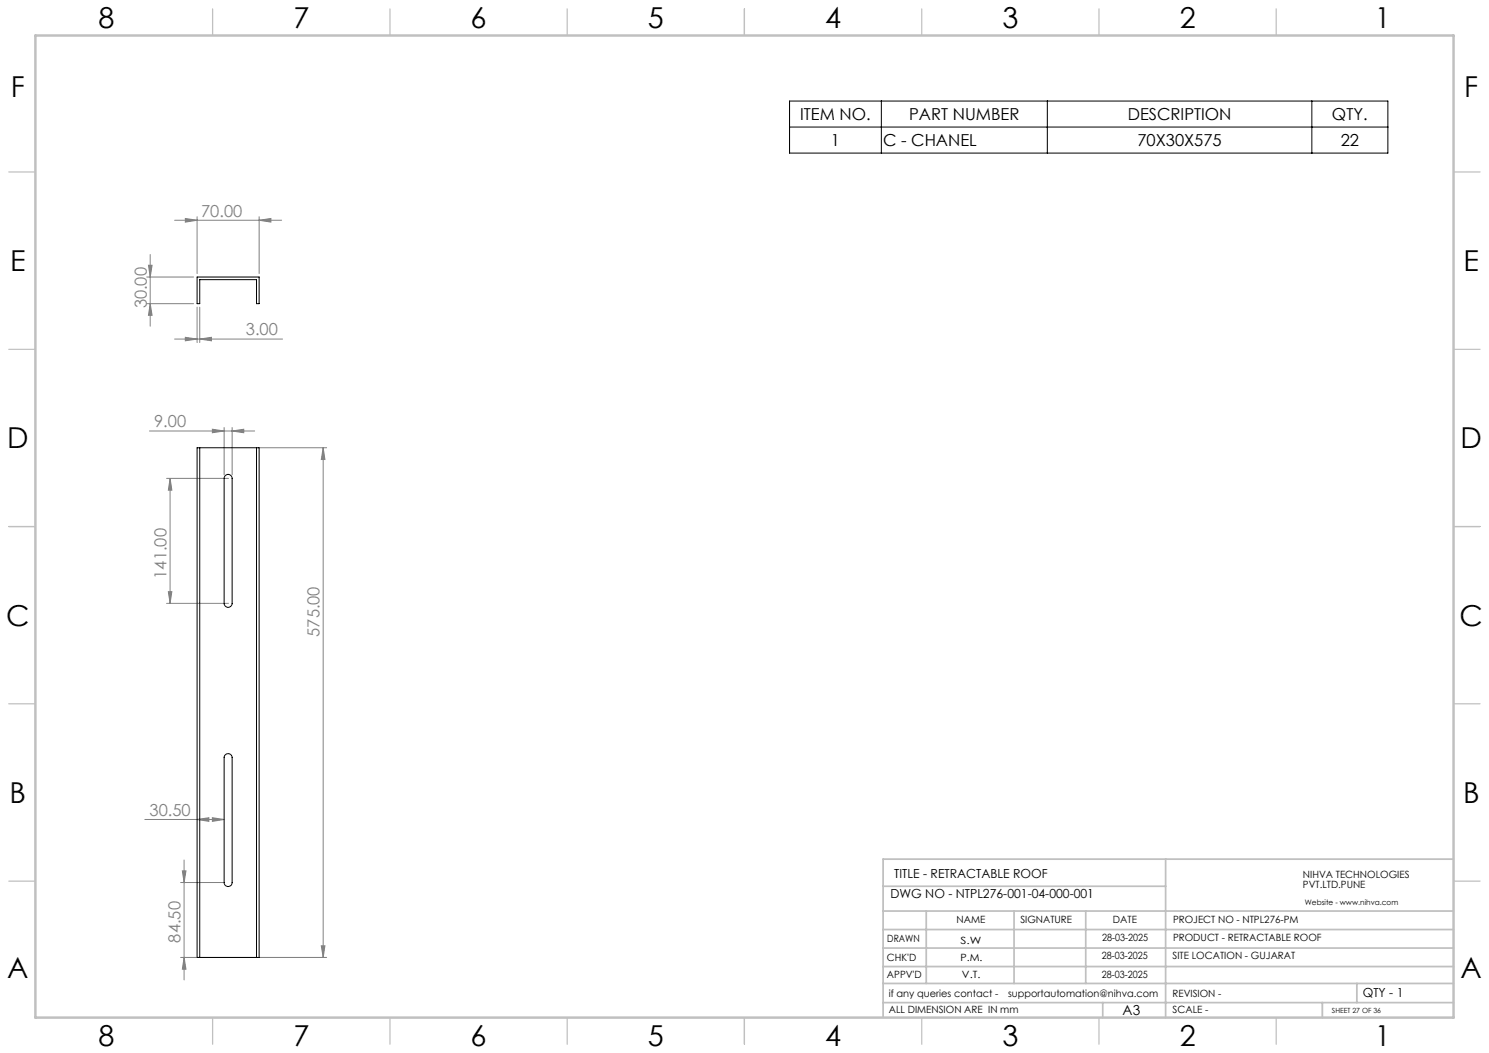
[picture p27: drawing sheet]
<svg xmlns="http://www.w3.org/2000/svg" width="420mm" height="297mm" viewBox="0 0 420 297" stroke-linecap="round" stroke-linejoin="round" font-family="sans-serif">
<defs><g id="words">
<g font-size="8.1">
<text x="27.8" y="8">8</text>
<text x="82.8" y="8">7</text>
<text x="132.8" y="8">6</text>
<text x="182.8" y="8">5</text>
<text x="232.8" y="8">4</text>
<text x="282.8" y="8">3</text>
<text x="332.8" y="8">2</text>
<text x="387.8" y="8">1</text>
<text x="3" y="27.2">F</text>
<text x="413" y="27.2">F</text>
<text x="2.8" y="76.5">E</text>
<text x="412.8" y="76.5">E</text>
<text x="2" y="126.5">D</text>
<text x="412" y="126.5">D</text>
<text x="1.7" y="176.5">C</text>
<text x="411.7" y="176.5">C</text>
<text x="2.7" y="226.5">B</text>
<text x="412.7" y="226.5">B</text>
<text x="2" y="275.7">A</text>
<text x="412" y="275.7">A</text>
<text x="27.8" y="295">8</text>
<text x="82.8" y="295">7</text>
<text x="132.8" y="295">6</text>
<text x="182.8" y="295">5</text>
<text x="232.8" y="295">4</text>
<text x="282.8" y="295">3</text>
<text x="332.8" y="295">2</text>
<text x="387.8" y="295">1</text>
</g>
<g font-size="4.7">
<text x="225.7" y="33.8">ITEM NO.</text>
<text x="256.4" y="33.8">PART NUMBER</text>
<text x="318.1" y="33.8">DESCRIPTION</text>
<text x="375.7" y="33.8">QTY.</text>
<text x="234.4" y="41.2">1</text>
<text x="249.1" y="41.2">C - CHANEL</text>
<text x="320.8" y="41.2">70X30X575</text>
<text x="378.2" y="41.2">22</text>
</g>
<g font-size="4.7" fill="#808080">
<text x="56.7" y="61.1">70.00</text>
<text x="41.4" y="87" transform="rotate(-90 41.4 87)">30.00</text>
<text x="69.4" y="94.6">3.00</text>
<text x="43.5" y="120.5">9.00</text>
<text x="47" y="163.2" transform="rotate(-90 47 163.2)">141.00</text>
<text x="90.1" y="179.6" transform="rotate(-90 90.1 179.6)">575.00</text>
<text x="42.2" y="230.1">30.50</text>
<text x="50.9" y="265.9" transform="rotate(-90 50.9 265.9)">84.50</text>
</g>
<text font-size="3.9" x="316.7" y="286.4">A3</text>
<g font-size="3.5">
<text x="252.2" y="247.7">TITLE - RETRACTABLE ROOF</text>
<text x="251.2" y="253.4">DWG NO - NTPL276-001-04-000-001</text>
<text x="384.4" y="281.1">QTY - 1</text>
</g>
<g font-size="2.8">
<text x="367.5" y="247.7">NIHVA TECHNOLOGIES</text>
<text x="367.5" y="250.5">PVT.LTD.PUNE</text>
<text x="269.8" y="260.4">NAME</text>
<text x="287.8" y="260.4">SIGNATURE</text>
<text x="313.9" y="260.5">DATE</text>
<text x="330.9" y="260.5">PROJECT NO - NTPL276-PM</text>
<text x="250.3" y="265.7">DRAWN</text>
<text x="270.9" y="266.1">S.W</text>
<text x="310.9" y="265.5">28-03-2025</text>
<text x="330.9" y="265.5">PRODUCT - RETRACTABLE ROOF</text>
<text x="250.2" y="271.1">CHK'D</text>
<text x="250.2" y="275.8">APPV'D</text>
<text x="270.9" y="271.1">P.M.</text>
<text x="271.3" y="275.8">V.T.</text>
<text x="310.8" y="270.6">28-03-2025</text>
<text x="310.8" y="275.8">28-03-2025</text>
<text x="330.7" y="270.6">SITE LOCATION - GUJARAT</text>
<text x="250.7" y="281.1">if any queries contact -</text>
<text x="284.3" y="281.1">supportautomation@nihva.com</text>
<text x="330.7" y="281.1">REVISION -</text>
<text x="250.7" y="285.6">ALL DIMENSION ARE IN mm</text>
<text x="330.7" y="285.6">SCALE -</text>
</g>
<text font-size="2.1" x="368.1" y="255.1">Website - www.nihva.com</text>
<text font-size="2" x="375.7" y="285.6">SHEET 27 OF 36</text>
</g></defs>
<g fill="none" stroke="#808080" stroke-width=".28">
<path d="M41.4 78.1h13.2M41.9 74.8h1l-.5 3.3zM42.4 71.8v20.2M49.2 62.1h30.2M52.3 61.6l3.3 .5-3.3 .5zM55.6 61.1v16M73.1 62.1l3.3-.5v1zM73.1 61.1v16M41.4 85.7h13.2M42.4 85.7l.5 3.2h-1zM49.2 95.6h30.5M52.3 95.1l3.3 .5-3.3 .5z"/>
<path d="M55.6 86.6v10M56.3 95.6l3.4-.5v1zM56.3 86.6v10M42.2 121.6h29.6M47 134.9h17.5M48 134.9v35.3M48 134.9l.5 3.4h-1zM59.9 121.1l3.3 .5-3.3 .5zM63.2 120.6v13.3M65.5 121.6l3.3-.5v1zM65.5 120.6v13.3M73.3 126.3h18.8"/>
<path d="M91.2 126.3l.5 3.3h-1.1zM91.2 126.3v143.7M47 170.2h17.5M47.5 166.9h1l-.5 3.3zM40.9 231.1h22.3M55.6 231.1l3.3-.5v1.1zM59.9 230.6l3.3 .5-3.3 .6zM50.9 248.9h12.5M51.4 245.6h1.1l-.6 3.3zM51.9 242.6v33.8M50.9 270h4.5M51.9 270l.6 3.4h-1.1z"/>
<path d="M73.3 270h18.8M90.6 266.8h1.1l-.5 3.2z"/>
</g>
<path d="M222.7 28.5h168.8v14.7h-168.8zM222.7 35.8h168.8M248.6 28.5v14.7M295.4 28.5v14.7M370 28.5v14.7" fill="none" stroke="#000" stroke-width=".28"/>
<g fill="none" stroke="#c0c0c0" stroke-width=".35">
<path d="M60 2.5v7.5M110 2.5v7.5M160 2.5v7.5M210 2.5v7.5M260 2.5v7.5M310 2.5v7.5M360 2.5v7.5M2.5 48.5h7.5M410 48.5h7.5M2.5 98.5h7.5M410 98.5h7.5M2.5 148.5h7.5"/>
<path d="M410 148.5h7.5M2.5 198.5h7.5M410 198.5h7.5M2.5 248.5h7.5M410 248.5h7.5M60 287v7.5M110 287v7.5M160 287v7.5M210 287v7.5M260 287v7.5M310 287v7.5M360 287v7.5"/>
</g>
<g fill="none" stroke="#c0c0c0" stroke-width=".5">
<path d="M249.1 257h160.9M249.1 250h79.7M261.3 257v20.4M286 257v20.4M306.2 257v20.4M328.8 242.3v44.7M410 242.3h-160.9v44.7M249.1 272.6h160.9M249.1 267.4h160.9M249.1 262.2h160.9M249.1 277.4h160.9M382.7 277.4v5.4"/>
<path d="M249.1 282.8h160.9M311 282.8v4.2M373 282.8v4.2"/>
</g>
<path d="M10 10h400v277h-400z" fill="none" stroke="#c0c0c0" stroke-width=".7"/>
<g fill="#808080">
<path d="M59.9 230.6l3.3 .5-3.3 .6zM55.6 231.1l3.3-.5v1.1z"/>
<path d="M52.3 95.1l3.3 .5-3.3 .5zM56.3 95.6l3.4-.5v1z"/>
<path d="M47.5 166.9h1l-.5 3.3zM48 134.9l.5 3.4h-1z"/>
<path d="M90.6 266.8h1.1l-.5 3.2zM91.2 126.3l.5 3.3h-1.1z"/>
<path d="M51.9 270l.6 3.4h-1.1zM51.4 245.6h1.1l-.6 3.3z"/>
<path d="M41.9 74.8h1l-.5 3.3zM42.4 85.7l.5 3.2h-1z"/>
<path d="M52.3 61.6l3.3 .5-3.3 .5zM73.1 62.1l3.3-.5v1z"/>
<path d="M59.9 121.1l3.3 .5-3.3 .5zM65.5 121.6l3.3-.5v1z"/>
</g>
<path d="M55.6 78.1h17.5v7.6h-.7v-6.8h-16.1v6.8h-.7zM55.6 126.3h17.5v143.7h-17.5zM56.3 126.3v143.7M63.6 134.1a1.13 1.13 0 0 1 1.2-.2 1.13 1.13 0 0 1 .7 1v35.3a1.13 1.13 0 0 1-1.2 1.1 1.13 1.13 0 0 1-1.1-1.1v-35.3zM72.4 126.3v143.7M63.6 212.8a1.13 1.13 0 0 1 1.2-.1 1.13 1.13 0 0 1 .7 1v35.2a1.13 1.13 0 0 1-1.2 1.2 1.13 1.13 0 0 1-1.1-1.2v-35.2z" fill="none" stroke="#000" stroke-width=".28"/>
<use href="#words"/>
</svg>
